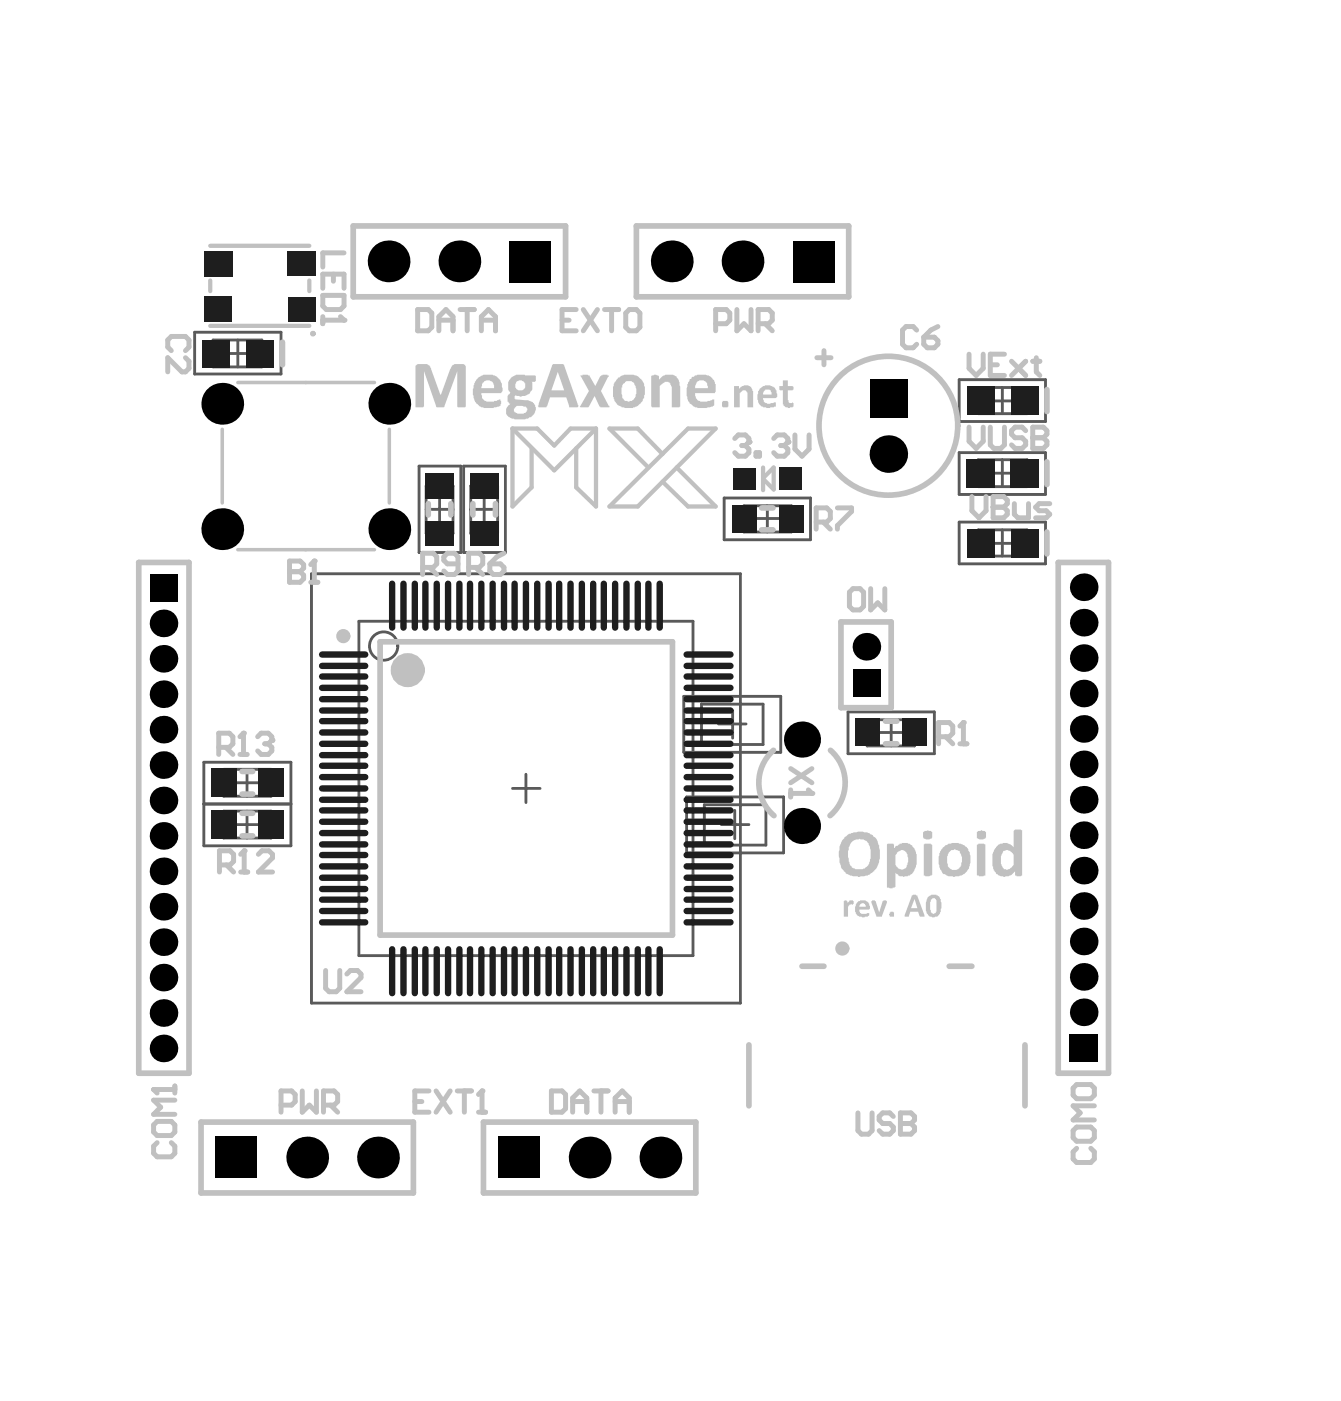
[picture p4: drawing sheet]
<svg xmlns="http://www.w3.org/2000/svg" width="80mm" height="84mm" viewBox="0 0 80 84" stroke-linecap="round" stroke-linejoin="round" font-family="sans-serif">
<g fill="none" stroke="#5a5a5a" stroke-width=".17">
<path d="M11.6 19.8h5.2v2.5h-5.2zM12.7 20.3h2.9v1.6h-2.9zM13.4 21.1h1.6M14.2 20.3v1.6M18.6 34.2h25.6v25.7h-25.6zM21.4 37.1h20v19.9h-20zM25 27.8h2.5v5.2h-2.5zM25.4 30.4h1.7M25.4 29h1.7v2.8h-1.7zM26.3 29.6v1.6M27.7 27.8h2.5v5.2h-2.5zM28.1 30.4h1.6"/>
<path d="M28.1 29h1.6v2.8h-1.6zM28.9 29.6v1.6M43.2 29.7h5.2v2.5h-5.2zM44.4 30.2h2.9v1.5h-2.9zM45 30.9h1.6M45.8 30.2v1.5M57.3 22.7h5.1v2.5h-5.1zM57.3 27h5.1v2.5h-5.1zM57.3 31.2h5.1v2.5h-5.1zM58.4 23.1h2.9v1.6h-2.9zM58.4 27.4h2.9v1.6h-2.9zM58.4 31.6h2.9v1.6h-2.9z"/>
<path d="M59.1 32.4h1.6M59.1 28.2h1.6M59.1 23.9h1.6M59.9 23.1v1.6M59.9 27.4v1.6M59.9 31.6v1.6M12.2 45.5h5.2v5h-5.2zM12.2 48h5.2M13.4 45.9h2.8v1.6h-2.8zM13.4 48.4h2.8v1.6h-2.8zM14 49.2h1.6M14 46.7h1.6"/>
<path d="M14.8 45.9v1.6M14.8 48.4v1.6M30.6 47.1h1.7M31.4 46.2v1.7M40.8 41.6h5.8v3.3h-5.8zM41 47.6h5.8v3.3h-5.8zM41.9 42h3.7v2.4h-3.7zM42.1 48h3.6v2.4h-3.6zM42.9 43.2h1.7M43.1 49.2h1.6M43.8 42.4v1.7M43.9 48.4v1.7"/>
<path d="M50.6 42.5h5.2v2.5h-5.2zM51.8 43h2.8v1.5h-2.8zM52.4 43.7h1.6M53.2 43v1.5"/>
<circle cx="22.9" cy="38.6" r=".85"/>
</g>
<g fill="none" stroke="#c0c0c0" stroke-width=".25">
<path d="M12.6 16.7v.7M12.6 19.4h5.9M12.6 14.7h5.9M18.5 16.7v.7M30.6 25.6h1.5l1 1 1-1h1.5M30.6 25.6v4.6l1.1-1.1v-2.3M30.6 25.6l2.5 2.5 2.5-2.5M35.6 25.6v4.6l-1.2-1.1v-2.3M36.4 30.2l4.7-4.6h1.6l-4.6 4.6zM39.6 27.1l-1.5-1.5h-1.7l2.3 2.3M40.4 27.9l2.3 2.3h-1.6l-1.5-1.5M45.6 27.9v1.4"/>
<path d="M45.6 28.5l.6-.6v1.3l-.6-.6"/>
</g>
<g fill="none" stroke="#c0c0c0" stroke-width=".34">
<path d="M21.1 13.5h12.7v4.2h-12.7zM38 13.5h12.7v4.2h-12.7zM8.3 33.6h3v30.4h-3zM16.9 20.4v1.4M22.7 38.3h17.5v17.5h-17.5zM25.6 30.1v.6M26.9 30.1v.6M28.2 30.1v.6M29.6 30.1v.6M45.5 31.6h.7M45.5 30.3h.7M50.2 37.1h3v5.1h-3z"/>
<path d="M62.5 23.3v1.3M62.5 27.6v1.3M62.5 31.7v1.4M63.2 33.6h3v30.4h-3zM14.5 48.5h.6M14.5 49.9h.6M14.5 47.4h.6M14.5 46h.6M47.9 57.7h1.3M52.9 43h.7M52.9 44.4h.7M56.7 57.7h1.3"/>
<path d="M12 67h12.7v4.2h-12.7zM28.9 67h12.7v4.2h-12.7zM44.7 62.4v3.6M61.2 62.4v3.6"/>
</g>
<path d="M13.3 25.6v4.4M14.2 32.8h8.2M14.2 22.8h8.2M23.2 25.6v4.4" fill="none" stroke="#c0c0c0" stroke-width=".21"/>
<g fill="none" stroke="#c0c0c0" stroke-width=".3">
<path d="M19.3 17.2v-.8h1.2v.8M19.3 17.6h1.2v.7l-.2 .2h-.8l-.2-.2zM19.3 18.9v.4M19.3 19.1h1.2M19.9 16.4v.4M20.3 18.9l.2 .2M20.5 19.1h.1M20.5 15.1h-1.2v.8M33.6 19.1h.4M34.4 18.5h-.8v1.2h.8M34.8 18.5l.9 1.2M35.7 18.5l-.9 1.2"/>
<path d="M36.1 18.5h.8M36.5 18.5v1.2M37.6 18.5h.4l.2 .2v.8l-.2 .2h-.4l-.2-.2v-.8zM25.2 33.9h.7l.2-.2v-.5l-.2-.2h-.7v1.3M25.7 33.9l.4 .4M27.3 33.7h-.6l-.2-.3v-.2l.2-.2h.4l.2 .2v.9l-.2 .2h-.4l-.2-.2M48.7 31.2h.7l.2-.3v-.4l-.2-.2h-.7v1.3M48.8 21.3h.8M49.2 31.2l.4 .4M49.2 20.9v.9M50 30.3h.9v.2l-.9 .9v.2M56.1 44h.6l.2-.2v-.5l-.2-.2h-.6v1.3"/>
<path d="M56.5 44l.4 .4M57.3 44.4h.4M57.5 43.1h.1M57.5 43.1l-.2 .2M57.5 43.1v1.3M9.2 65h.1M9.2 65h1.2M9.2 65l.2 .2M9.4 68.2l-.2 .2v.4l.2 .2h.8l.2-.2v-.4l-.2-.2M9.4 66.9h.8l.2 .2v.5l-.2 .2h-.8l-.2-.2v-.5zM10.4 64.8v.4M10.4 65.7h-1.2l.4 .4-.4 .4h1.2"/>
<path d="M51.2 66.4v1.1l.2 .2h.5l.2-.2v-1.1M53.3 66.6l-.2-.2h-.4l-.2 .2v.2l.2 .2h.4l.2 .3v.2l-.2 .2h-.4l-.2-.2M53.8 67h.1M53.8 66.4h.6l.2 .2v.2l-.2 .2 .2 .3v.2l-.2 .2h-.6zM53.8 67h.6"/>
</g>
<g fill="#c0c0c0">
<path d="M50.4 53.7h.2v.2a.19 .19 0 0 1 .2-.2 .19 .19 0 0 1 .2 .2h-.2l-.2 .2v.6h-.2z"/>
<path d="M52.1 53.7l.2 .1 .2 .7 .2-.7h.3l-.3 .9h-.4l-.3-.8z"/>
<path d="M53.2 54.4a.17 .17 0 0 1 .2 .2 .17 .17 0 0 1-.2 .1 .17 .17 0 0 1-.1-.2z"/>
<path d="M51.2 53.8h.2a.36 .36 0 0 1 .4 0 .36 .36 0 0 1 .1 .5h-.6a.33 .33 0 0 0 .6 .2 .25 .25 0 0 1-.2 .2 .25 .25 0 0 1-.3 0 .5 .5 0 0 1-.3-.4 .5 .5 0 0 1 .1-.5zM51.4 53.9l-.1 .2h.4v-.2z"/>
<path d="M54.4 53.4h.4l.4 1.3h-.2l-.2-.3h-.4l-.1 .3h-.3zM54.6 53.6l-.2 .6h.4z"/>
<path d="M55.5 53.5a.48 .48 0 0 1 .5 0 .48 .48 0 0 1 .2 .5v.2a.49 .49 0 0 1-.5 .5 .49 .49 0 0 1-.4-.6v-.4zM55.7 53.6l-.2 .3a.49 .49 0 0 0 .3 .6 .56 .56 0 0 0 .1-.6l-.1-.3z"/>
</g>
<g fill="none" stroke="#c0c0c0" stroke-width=".3">
<path d="M24.9 18.5h.7l.2 .2v.8l-.2 .2h-.7zM26.2 19.7v-.8l.4-.4 .5 .4v.8M26.2 19.1h.9M27.5 18.5h.8M27.9 18.5v1.2M28.7 19.1h.9M28.7 19.7v-.8l.5-.4 .4 .4v.8M54.7 19.7l-.2-.2h-.4l-.2 .2v.8l.2 .3h.4l.2-.3M56 19.5l-.4 .2-.4 .4M10.2 20.9l-.2-.2v-.4l.2-.2h.9l.2 .2v.4l-.2 .2M11.1 21.3l.2 .3v.4l-.2 .2h-.2l-.9-.9v.9M17.3 34.1h.1"/>
<path d="M17.3 33.5h.6l.2 .2v.2l-.2 .2 .2 .2v.2l-.2 .2h-.6zM17.3 34.1h.6M18.6 34.7h.4M18.8 33.5h.1M18.8 33.5v1.2M18.8 33.5l-.2 .2M28 33.9h.6l.2-.2v-.5l-.2-.2h-.6v1.3M28.4 33.9l.4 .4M29.3 33.7h.6l.2 .2v.2l-.2 .2h-.4l-.2-.2zM30.1 33l-.4 .2-.4 .5M43.9 26.2l.2-.2h.4l.2 .2v.2M44.3 26.6h.2"/>
<path d="M44.5 26.6l.2 .2v.2l-.2 .2h-.4l-.2-.2M44.7 26.4h.1M44.7 26.4l-.2 .2M45.1 27h.3v.2h-.3zM46.2 26.2l.2-.2h.4l.2 .2v.2M46.6 26.6h.2M46.8 26.6l.2 .2v.2l-.2 .2h-.4l-.2-.2M47 26.4h.1M47 26.4l-.2 .2M47.5 26v.8l.4 .4 .4-.4v-.8M50.9 35.1h.5l.2 .2v.9l-.2 .2h-.5l-.2-.2v-.9zM52 35.1v1.3l.4-.4 .4 .4v-1.3"/>
<path d="M55.2 20.1h.6l.2 .2v.2l-.2 .3h-.4l-.2-.3zM57.9 21.1v.9l.4 .4 .4-.4v-.9M57.9 25.5v.8l.4 .5 .4-.5v-.8M58 29.6v.9l.5 .4 .4-.4v-.9M59.1 25.5v1l.2 .3h.5l.2-.3v-1M59.1 21.8h.5M59.3 30.3h.1M59.3 29.6h.6l.3 .2v.3l-.3 .2 .3 .2v.2l-.3 .2h-.6zM59.3 30.3h.6M60 21.1h-.9v1.3h.9M60.4 21.6l.9 .8M60.6 30.1v.6l.2 .2h.6v-.8"/>
<path d="M61.3 25.7l-.3-.2h-.4l-.2 .2v.2l.2 .2h.4l.3 .2v.2l-.3 .3h-.4l-.2-.3M61.3 21.6l-.9 .8M61.7 26.1h.1M61.7 25.5h.6l.2 .2v.2l-.2 .2 .2 .2v.2l-.2 .3h-.6zM61.7 26.1h.6M61.7 21.6h.4M61.9 21.3v.9l.2 .2M62.7 30.1h-.6l-.3 .2 .3 .2h.4l.2 .2-.2 .2h-.7M19.4 57.9v1.1l.3 .2h.4l.2-.2v-1.1M20.7 58.1l.2-.2h.4l.3 .2v.2l-.9 .9h.9M47.2 45.9l1.3 .8M47.2 47.1v.5"/>
<path d="M47.2 47.3h1.3M48.3 47.1l.2 .2M48.5 47.3h.1M48.5 45.9l-1.3 .8M16.8 66h.6l.2-.3v-.4l-.2-.2h-.6v1.3M18 65.1v1.3l.5-.4 .4 .4v-1.3M19.3 66h.7l.2-.3v-.4l-.2-.2h-.7v1.3M19.7 66l.5 .4M24.8 65.7h.4M25.6 65.1h-.8v1.3h.8M26 65.1l.9 1.3M26.9 65.1l-.9 1.3"/>
<path d="M27.3 65.1h.9M27.7 65.1v1.3M28.6 66.4h.4M28.8 65.1h.1M28.8 65.1v1.3M28.8 65.1l-.2 .2M32.9 65.1h.7l.2 .2v.9l-.2 .2h-.7zM34.2 65.7h.8M34.2 66.4v-.9l.4-.4 .4 .4v.9M35.5 65.1h.8M35.9 65.1v1.3M36.7 65.7h.9"/>
<path d="M36.7 66.4v-.9l.5-.4 .4 .4v.9M64.3 68.5l-.2 .2v.5l.2 .2h.8l.3-.2v-.5l-.3-.2M64.3 64.7h.8l.3 .2v.5l-.3 .2h-.8l-.2-.2v-.5zM64.3 67.3h.8l.3 .2v.4l-.3 .2h-.8l-.2-.2v-.4zM65.4 66h-1.3l.4 .4-.4 .4h1.3"/>
</g>
<g fill="#c0c0c0">
<path d="M43.8 23h.3v.2a.46 .46 0 0 1 .6-.2 .46 .46 0 0 1 .3 .5v.8h-.4v-.7a.24 .24 0 0 0-.1-.3 .24 .24 0 0 0-.3 .2v.8h-.4z"/>
<path d="M46.8 22.7h.2v.3l.4 .1-.1 .2h-.3l.1 .7h.2a.22 .22 0 0 1 0 .3 .22 .22 0 0 1-.2 0 .32 .32 0 0 1-.3-.4v-.6h-.3v-.3h.3z"/>
<path d="M45.4 23.2a.56 .56 0 0 1 .7-.1 .56 .56 0 0 1 .2 .7h-.7a.39 .39 0 0 0 .6 .2h.1v.1a.2 .2 0 0 1 0 .2 .2 .2 0 0 1-.3 0 .6 .6 0 0 1-.7-.2 .6 .6 0 0 1 0-.6zM45.7 23.3l-.1 .2h.5l-.1-.2z"/>
<circle cx="43.3" cy="24.1" r=".2"/>
</g>
<g fill="none" stroke="#c0c0c0" stroke-width=".3">
<path d="M42.7 19.3h.7l.2-.2v-.4l-.2-.2h-.7v1.2M44 18.5v1.2l.4-.4 .4 .4v-1.2M45.3 19.3h.6l.2-.2v-.4l-.2-.2h-.6v1.2M45.7 19.3l.4 .4M13.1 44.6h.6l.2-.2v-.4l-.2-.2h-.6v1.2M13.1 51.6h.6l.2-.2v-.4l-.2-.2h-.6v1.2M13.5 44.6l.4 .4M13.5 51.6l.4 .4M14.3 45h.5M14.4 52h.4M14.5 43.8h.1M14.5 43.8l-.2 .2"/>
<path d="M14.5 43.8v1.2M14.6 50.8h.1M14.6 50.8l-.2 .2M14.6 50.8v1.2M15.4 44l.2-.2h.4l.2 .2v.2M15.4 51l.2-.2h.5l.2 .2v.2l-.9 .8h.9M15.8 44.4h.2M16 44.4l.2 .2v.2l-.2 .2h-.4l-.2-.2M16.2 44.2h.1M16.2 44.2l-.2 .2"/>
</g>
<g fill="#c0c0c0">
<path d="M24.9 21.8l.6-.1 .2 .1 .6 1.7 .7-1.6 .1-.2 .7 .1v2.5h-.5v-2.1l-.8 2.1h-.5l-.7-2.1v2.1h-.5z"/>
<path d="M34.7 22.4h.5l.4 .6 .3-.6a.31 .31 0 0 1 .5 .1l-.5 .8 .5 1h-.6l-.3-.7-.4 .7h-.4l.5-1z"/>
<path d="M38.9 22.4h.4l.1 .3a.69 .69 0 0 1 .8-.3 .69 .69 0 0 1 .4 .7v1.2h-.5v-1.1a.36 .36 0 0 0-.2-.4 .36 .36 0 0 0-.5 .2v1.3h-.5z"/>
<path d="M50.4 50a1.27 1.27 0 0 1 1.6-.2 1.27 1.27 0 0 1 .5 1.5 1.24 1.24 0 0 1-2 .7 1.75 1.75 0 0 1-.3-1.7zM50.9 50.2l-.2 .4-.1 .4a.76 .76 0 0 0 .4 .8 .74 .74 0 0 0 1-.9v-.3a.65 .65 0 0 0-1.1-.4z"/>
<path d="M53 50.3h.3l.1 .3a.74 .74 0 0 1 .9-.2 .74 .74 0 0 1 .4 .8v.1a.89 .89 0 0 1-.8 1h-.3l-.1-.2v.8l-.2 .1h-.3zM53.6 50.8l-.1 .2v.6a.35 .35 0 0 0 .3 .3 .35 .35 0 0 0 .3-.3 .6 .6 0 0 0-.3-.9z"/>
<path d="M55.2 50.3h.4l.1 .1v1.8l-.2 .1h-.3zM55.1 49.8a.3 .3 0 0 1 .6 0 .3 .3 0 0 1-.6 0z"/>
<path d="M56.3 50.6a1 1 0 0 1 1.4-.1 1 1 0 0 1 .1 1.4 .97 .97 0 0 1-1.3 .3 .97 .97 0 0 1-.4-1.2zM56.8 50.7a.82 .82 0 0 0 0 1.2 .53 .53 0 0 0 .5-.2 .53 .53 0 0 0 .1-.5 .5 .5 0 0 0-.6-.5z"/>
<path d="M58.4 50.3l.4 .1v1.9h-.1l-.4-.1v-1.8zM58.3 49.8a.3 .3 0 0 1 .6 0 .3 .3 0 0 1-.6 0z"/>
<path d="M59.6 50.4a.68 .68 0 0 1 .9 .2v-1l.1-.1h.4v2.8h-.4v-.3a.75 .75 0 0 1-.9 .3 .75 .75 0 0 1-.4-.9v-.1a1.17 1.17 0 0 1 .3-.9zM59.9 50.8l-.1 .2a.66 .66 0 0 0 .2 .9h.3l.2-.3v-.6a.42 .42 0 0 0-.6-.2z"/>
<path d="M28.6 22.5a.84 .84 0 0 1 1 0 .84 .84 0 0 1 .3 1h-1.2a.58 .58 0 0 0 1 .4 .19 .19 0 0 1 .2 .1 .19 .19 0 0 1-.1 .2l-.4 .1a.92 .92 0 0 1-1.1-1.1l.1-.4zM28.9 22.7l-.2 .5h.8a.4 .4 0 0 0-.2-.4 .4 .4 0 0 0-.4-.1z"/>
<path d="M30.6 22.5l.2-.1h1.2v.3l-.3 .1a.67 .67 0 0 1-.2 .7 .67 .67 0 0 1-.7 .1v.2l.6 .1a.55 .55 0 0 1 .6 .5 .55 .55 0 0 1-.6 .6h-.4a.76 .76 0 0 1-.8-.4v-.2l.2-.3a.51 .51 0 0 1 .1-.7 .72 .72 0 0 1 .1-.9zM30.8 23a.3 .3 0 0 0 .6 0 .3 .3 0 0 0-.6 0zM30.9 24.2a.28 .28 0 0 0-.1 .4 .28 .28 0 0 0 .4 .1 .23 .23 0 0 0 .2-.1 .23 .23 0 0 0-.1-.3z"/>
<path d="M33 21.7l.7 .1 .8 2.5h-.5l-.2-.6h-1l-.2 .6h-.3a.14 .14 0 0 1-.1 0 .14 .14 0 0 1 0-.2zM33.3 22.2l-.4 1.1h.8z"/>
<path d="M36.9 22.5a1.01 1.01 0 0 1 1.6 .7 1.01 1.01 0 0 1-1.3 1.1 1.05 1.05 0 0 1-.4-1.6zM37.3 22.8a.82 .82 0 0 0 .1 1.1 .56 .56 0 0 0 .5-.2 .56 .56 0 0 0 .1-.6l-.1-.2-.2-.2z"/>
<path d="M41.3 22.5l.3-.1a.8 .8 0 0 1 .9 .2 .8 .8 0 0 1 .2 .9h-1.2a.57 .57 0 0 0 .9 .4h.1a.11 .11 0 0 1 .1 0 .11 .11 0 0 1 .1 .1l-.1 .3h-.3a.99 .99 0 0 1-1.1-.3 .99 .99 0 0 1-.1-1.1zM41.7 22.7l-.2 .3v.2h.8a.4 .4 0 0 0-.2-.4 .4 .4 0 0 0-.4-.1z"/>
</g>
<circle cx="18.7" cy="19.9" r=".04" fill="none" stroke="#c0c0c0" stroke-width=".25"/>
<g fill="none" stroke="#c0c0c0" stroke-width=".42">
<circle cx="20.5" cy="38" r=".21"/>
<circle cx="50.3" cy="56.6" r=".21"/>
</g>
<g fill="none" stroke="#c0c0c0" stroke-width=".34">
<path d="M46.2 44.8a2.58 2.58 0 0 0 0 3.9M49.6 44.8a2.58 2.58 0 0 1 0 3.9"/>
<circle cx="53" cy="25.4" r="4.1"/>
</g>
<circle cx="24.3" cy="40" r=".51" fill="none" stroke="#c0c0c0" stroke-width="1"/>
<g fill="#000">
<circle cx="23.2" cy="15.6" r="1.25"/>
<circle cx="27.4" cy="15.6" r="1.25"/>
<circle cx="40.1" cy="15.6" r="1.25"/>
<circle cx="44.3" cy="15.6" r="1.25"/>
<circle cx="9.8" cy="39.3" r=".82"/>
<circle cx="9.8" cy="37.2" r=".82"/>
<circle cx="13.3" cy="24.1" r="1.25"/>
<circle cx="13.3" cy="31.6" r="1.25"/>
<circle cx="23.2" cy="31.6" r="1.25"/>
<circle cx="23.2" cy="24.1" r="1.25"/>
<circle cx="51.7" cy="38.6" r=".82"/>
<circle cx="53.1" cy="27.1" r="1.12"/>
<circle cx="64.7" cy="35" r=".82"/>
<circle cx="64.7" cy="37.2" r=".82"/>
<circle cx="64.7" cy="39.3" r=".82"/>
<circle cx="9.8" cy="54.1" r=".82"/>
<circle cx="9.8" cy="41.4" r=".82"/>
<circle cx="9.8" cy="49.9" r=".82"/>
<circle cx="9.8" cy="47.8" r=".82"/>
<circle cx="9.8" cy="45.7" r=".82"/>
<circle cx="9.8" cy="56.2" r=".82"/>
<circle cx="9.8" cy="43.5" r=".82"/>
<circle cx="9.8" cy="58.3" r=".82"/>
<circle cx="9.8" cy="52" r=".82"/>
<circle cx="47.9" cy="44.1" r="1.08"/>
<circle cx="47.9" cy="49.3" r="1.08"/>
<circle cx="64.7" cy="56.2" r=".82"/>
<circle cx="64.7" cy="54.1" r=".82"/>
<circle cx="64.7" cy="49.8" r=".82"/>
<circle cx="64.7" cy="52" r=".82"/>
<circle cx="64.7" cy="41.4" r=".82"/>
<circle cx="64.7" cy="47.7" r=".82"/>
<circle cx="64.7" cy="43.5" r=".82"/>
<circle cx="64.7" cy="45.6" r=".82"/>
<circle cx="64.7" cy="58.3" r=".82"/>
<circle cx="9.8" cy="60.5" r=".82"/>
<circle cx="9.8" cy="62.6" r=".82"/>
<circle cx="18.3" cy="69.1" r="1.25"/>
<circle cx="22.6" cy="69.1" r="1.25"/>
<circle cx="35.2" cy="69.1" r="1.25"/>
<circle cx="39.4" cy="69.1" r="1.25"/>
<circle cx="64.7" cy="60.4" r=".82"/>
</g>
<g fill="#000">
<path d="M30.4 14.4h2.5v2.5h-2.5z" fill-rule="evenodd"/>
<path d="M47.3 14.4h2.5v2.5h-2.5z" fill-rule="evenodd"/>
<path d="M9 34.3h1.6v1.6h-1.6z" fill-rule="evenodd"/>
<path d="M52 22.6h2.2v2.3h-2.2z" fill-rule="evenodd"/>
<path d="M50.9 39.9h1.7v1.7h-1.7z" fill-rule="evenodd"/>
<path d="M12.9 67.8h2.4v2.5h-2.4z" fill-rule="evenodd"/>
<path d="M29.8 67.8h2.5v2.5h-2.5z" fill-rule="evenodd"/>
<path d="M63.9 61.7h1.7v1.7h-1.7z" fill-rule="evenodd"/>
</g>
<g fill="#1e1e1e">
<path d="M12.6 45.9h1.5v1.7h-1.5z" fill-rule="evenodd"/>
<path d="M12.2 15h1.7v1.5h-1.7z" fill-rule="evenodd"/>
<path d="M15.4 45.9h1.6v1.7h-1.6z" fill-rule="evenodd"/>
<path d="M25.4 28.2h1.7v1.6h-1.7z" fill-rule="evenodd"/>
<path d="M28.1 28.2h1.7v1.6h-1.7z" fill-rule="evenodd"/>
<path d="M12.2 17.7h1.7v1.5h-1.7z" fill-rule="evenodd"/>
<path d="M12 20.3h1.7v1.6h-1.7z" fill-rule="evenodd"/>
<path d="M14.7 20.3h1.7v1.6h-1.7z" fill-rule="evenodd"/>
</g>
<path d="M23.4 56.6v2.7M24.1 56.6v2.7M24.8 56.6v2.7M25.4 56.6v2.7M26.1 56.6v2.7M26.8 56.6v2.7M27.4 56.6v2.7" fill="none" stroke="#1e1e1e" stroke-width=".38"/>
<path d="M25.4 31.1h1.7v1.5h-1.7z" fill-rule="evenodd" fill="#1e1e1e"/>
<path d="M28.7 56.6v2.7M29.4 56.6v2.7M30.1 56.6v2.7M30.7 56.6v2.7" fill="none" stroke="#1e1e1e" stroke-width=".38"/>
<path d="M28.1 31.1h1.7v1.5h-1.7z" fill-rule="evenodd" fill="#1e1e1e"/>
<path d="M32.1 56.6v2.7M32.8 56.6v2.7M33.4 56.6v2.7M34.1 56.6v2.7M35.4 56.6v2.7M36.1 56.6v2.7M36.7 56.6v2.7M37.4 56.6v2.7M38.7 56.6v2.7M39.4 56.6v2.7" fill="none" stroke="#1e1e1e" stroke-width=".38"/>
<g fill="#1e1e1e">
<path d="M46.5 30.1h1.5v1.7h-1.5z" fill-rule="evenodd"/>
<path d="M46.5 27.9h1.4v1.4h-1.4z" fill-rule="evenodd"/>
<path d="M12.6 48.4h1.5v1.7h-1.5z" fill-rule="evenodd"/>
<path d="M15.4 48.4h1.6v1.7h-1.6z" fill-rule="evenodd"/>
</g>
<g fill="none" stroke="#1e1e1e" stroke-width=".38">
<path d="M19.2 39.7h2.6M19.2 39.1h2.6M23.4 34.8v2.7M24.1 34.8v2.7M24.8 34.8v2.7M25.4 34.8v2.7M26.1 34.8v2.7M26.8 34.8v2.7M27.4 34.8v2.7M28.7 34.8v2.7M29.4 34.8v2.7M30.1 34.8v2.7"/>
<path d="M30.7 34.8v2.7M32.1 34.8v2.7M32.8 34.8v2.7M33.4 34.8v2.7M34.1 34.8v2.7M35.4 34.8v2.7M36.1 34.8v2.7M36.7 34.8v2.7M37.4 34.8v2.7M38.7 34.8v2.7M39.4 34.8v2.7M19.2 54.4h2.6"/>
<path d="M19.2 53.7h2.6M19.2 53.1h2.6M19.2 52.4h2.6M19.2 51h2.6M19.2 50.4h2.6M19.2 49.7h2.6M19.2 49h2.6M19.2 47.7h2.6M19.2 47.1h2.6M19.2 46.4h2.6M19.2 45.7h2.6M19.2 44.4h2.6"/>
<path d="M19.2 43.7h2.6M19.2 43h2.6M19.2 42.4h2.6M19.2 41h2.6M19.2 40.4h2.6"/>
</g>
<g fill="#1e1e1e">
<path d="M17.2 15h1.7v1.5h-1.7z" fill-rule="evenodd"/>
<path d="M51.1 42.9h1.4v1.6h-1.4z" fill-rule="evenodd"/>
<path d="M53.9 42.9h1.5v1.6h-1.5z" fill-rule="evenodd"/>
<path d="M60.4 31.6h1.7v1.7h-1.7z" fill-rule="evenodd"/>
<path d="M57.7 31.6h1.7v1.7h-1.7z" fill-rule="evenodd"/>
</g>
<path d="M19.2 55h2.6M19.2 51.7h2.6M19.2 48.4h2.6M19.2 45.1h2.6M19.2 41.7h2.6M28.1 56.6v2.7" fill="none" stroke="#1e1e1e" stroke-width=".38"/>
<path d="M17.2 17.7h1.7v1.5h-1.7z" fill-rule="evenodd" fill="#1e1e1e"/>
<path d="M31.4 56.6v2.7M34.7 56.6v2.7M38.1 56.6v2.7" fill="none" stroke="#1e1e1e" stroke-width=".38"/>
<g fill="#1e1e1e">
<path d="M43.7 30.1h1.5v1.7h-1.5z" fill-rule="evenodd"/>
<path d="M43.8 27.9h1.3v1.3h-1.3z" fill-rule="evenodd"/>
<path d="M60.4 23.1h1.7v1.7h-1.7z" fill-rule="evenodd"/>
<path d="M57.7 23.1h1.7v1.7h-1.7z" fill-rule="evenodd"/>
<path d="M60.4 27.4h1.7v1.7h-1.7z" fill-rule="evenodd"/>
<path d="M57.7 27.4h1.7v1.7h-1.7z" fill-rule="evenodd"/>
</g>
<g fill="none" stroke="#1e1e1e" stroke-width=".38">
<path d="M28.1 34.8v2.7M31.4 34.8v2.7M34.7 34.8v2.7M38.1 34.8v2.7M41 39.1h2.6M41 39.7h2.6M41 52.4h2.6M41 53.1h2.6M41 53.7h2.6M41 54.4h2.6M41 49h2.6M41 49.7h2.6"/>
<path d="M41 50.4h2.6M41 51h2.6M41 45.7h2.6M41 46.4h2.6M41 47.1h2.6M41 47.7h2.6M41 42.4h2.6M41 43h2.6M41 43.7h2.6M41 44.4h2.6M41 40.4h2.6M41 41h2.6"/>
<path d="M41 51.7h2.6M41 55h2.6M41 41.7h2.6M41 45.1h2.6M41 48.4h2.6"/>
</g>
</svg>
